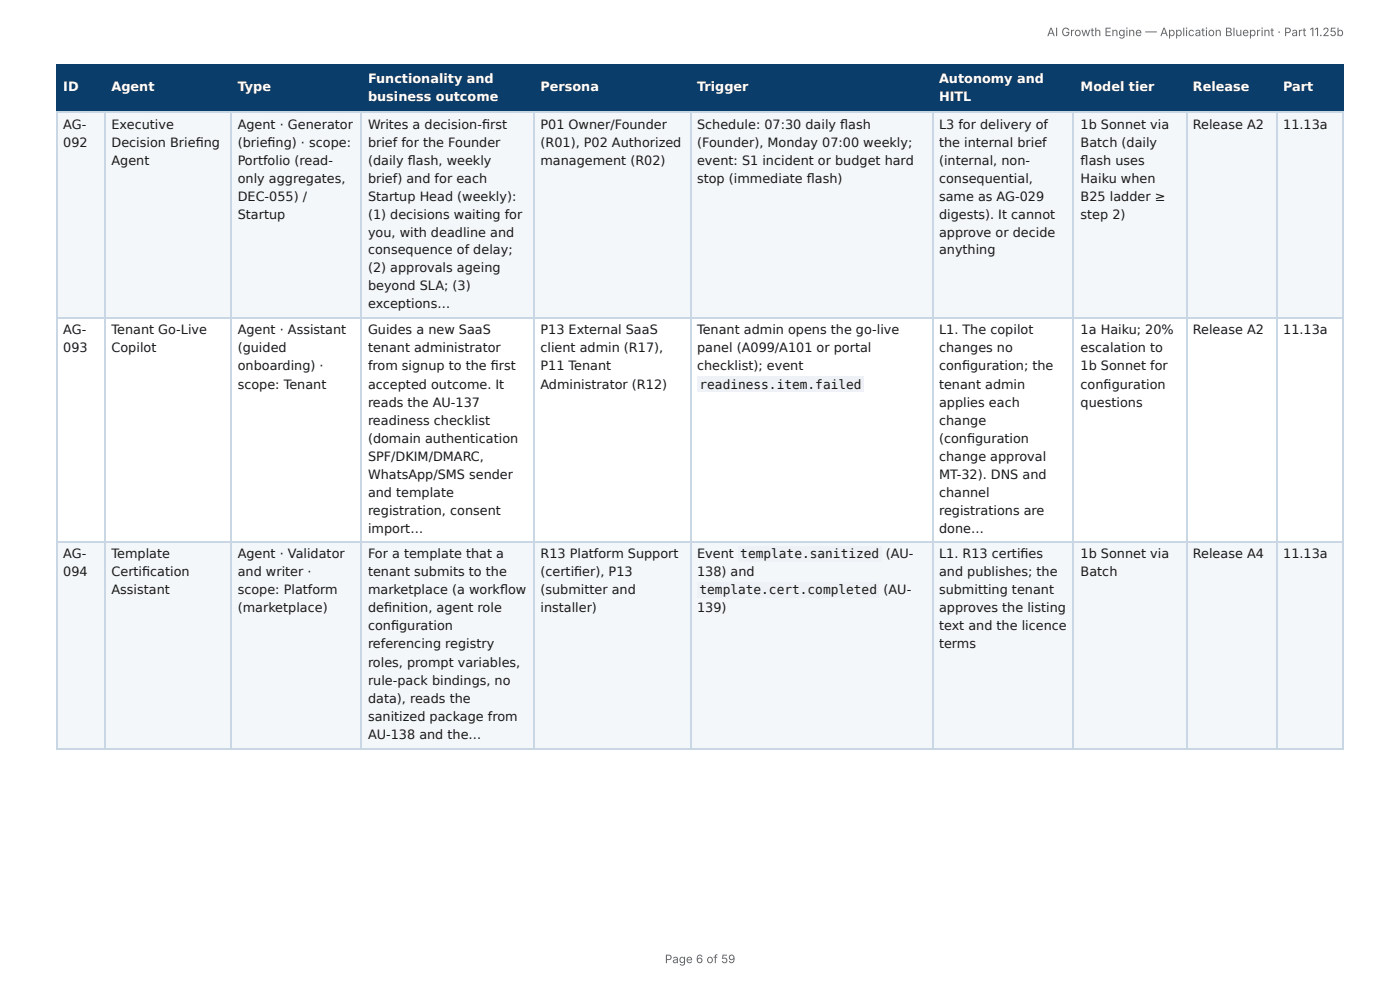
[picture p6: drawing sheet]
<svg xmlns="http://www.w3.org/2000/svg" width="297mm" height="210mm" viewBox="0 0 297 210" stroke-linecap="round" stroke-linejoin="round" font-family="sans-serif">
<defs><g id="words">
<g font-size="2.7" fill="#fff">
<text x="78.2" y="17.6">Functionality and</text>
<text x="199.4" y="17.6">Autonomy and</text>
<text x="13.4" y="19.4">ID</text>
<text x="23.7" y="19.4">Agent</text>
<text x="50.5" y="19.4">Type</text>
<text x="78.2" y="21.4">business outcome</text>
<text x="114.8" y="19.4">Persona</text>
<text x="148.1" y="19.4">Trigger</text>
<text x="199.4" y="21.4">HITL</text>
<text x="229.5" y="19.4">Model tier</text>
<text x="253.4" y="19.4">Release</text>
<text x="272.6" y="19.4">Part</text>
</g>
<g font-size="2.7" fill="#1a1a1a">
<text x="13.4" y="27.3">AG-</text>
<text x="23.7" y="27.3">Executive</text>
<text x="50.5" y="27.3">Agent · Generator</text>
<text x="78.2" y="27.3">Writes a decision-fi rst</text>
<text x="114.8" y="27.3">P01 Owner/Founder</text>
<text x="148.1" y="27.3">Schedule: 07:30 daily fl ash</text>
<text x="199.4" y="27.3">L3 for delivery of</text>
<text x="229.5" y="27.3">1b Sonnet via</text>
<text x="253.4" y="27.3">Release A2</text>
<text x="272.6" y="27.3">11.13a</text>
<text x="13.4" y="31.1">092</text>
<text x="23.7" y="31.1">Decision Briefi ng</text>
<text x="23.7" y="35">Agent</text>
<text x="50.5" y="31.1">(briefi ng) · scope:</text>
<text x="50.5" y="35">Portfolio (read-</text>
<text x="78.2" y="31.1">brief for the Founder</text>
<text x="78.2" y="35">(daily fl ash, weekly</text>
<text x="114.8" y="31.1">(R01), P02 Authorized</text>
<text x="114.8" y="35">management (R02)</text>
<text x="148.1" y="31.1">(Founder), Monday 07:00 weekly;</text>
<text x="148.1" y="35">event: S1 incident or budget hard</text>
<text x="199.4" y="31.1">the internal brief</text>
<text x="199.4" y="35">(internal, non-</text>
<text x="229.5" y="31.1">Batch (daily</text>
<text x="229.5" y="35">fl ash uses</text>
<text x="50.5" y="38.8">only aggregates,</text>
<text x="78.2" y="38.8">brief) and for each</text>
<text x="148.1" y="38.8">stop (immediate fl ash)</text>
<text x="199.4" y="38.8">consequential,</text>
<text x="229.5" y="38.8">Haiku when</text>
<text x="50.5" y="42.6">DEC-055) /</text>
<text x="50.5" y="46.5">Startup</text>
<text x="78.2" y="42.6">Startup Head (weekly):</text>
<text x="78.2" y="46.5">(1) decisions waiting for</text>
<text x="199.4" y="42.6">same as AG-029</text>
<text x="199.4" y="46.5">digests). It cannot</text>
<text x="229.5" y="42.6">B25 ladder ≥</text>
<text x="229.5" y="46.5">step 2)</text>
<text x="78.2" y="50.3">you, with deadline and</text>
<text x="78.2" y="53.9">consequence of delay;</text>
<text x="199.4" y="50.3">approve or decide</text>
<text x="199.4" y="53.9">anything</text>
<text x="78.2" y="57.7">(2) approvals ageing</text>
<text x="78.2" y="61.5">beyond SLA; (3)</text>
<text x="78.2" y="65.4">exceptions…</text>
<text x="13.4" y="71">AG-</text>
<text x="23.7" y="71">Tenant Go-Live</text>
<text x="50.5" y="71">Agent · Assistant</text>
<text x="78.2" y="71">Guides a new SaaS</text>
<text x="114.8" y="71">P13 External SaaS</text>
<text x="148.1" y="71">Tenant admin opens the go-live</text>
<text x="199.4" y="71">L1. The copilot</text>
<text x="229.5" y="71">1a Haiku; 20%</text>
<text x="253.4" y="71">Release A2</text>
<text x="272.6" y="71">11.13a</text>
<text x="13.4" y="74.8">093</text>
<text x="23.7" y="74.8">Copilot</text>
<text x="50.5" y="74.8">(guided</text>
<text x="78.2" y="74.8">tenant administrator</text>
<text x="114.8" y="74.8">client admin (R17),</text>
<text x="148.1" y="74.8">panel (A099/A101 or portal</text>
<text x="199.4" y="74.8">changes no</text>
<text x="229.5" y="74.8">escalation to</text>
<text x="50.5" y="78.7">onboarding) ·</text>
<text x="50.5" y="82.5">scope: Tenant</text>
<text x="78.2" y="78.7">from signup to the fi rst</text>
<text x="78.2" y="82.5">accepted outcome. It</text>
<text x="114.8" y="78.7">P11 Tenant</text>
<text x="114.8" y="82.5">Administrator (R12)</text>
<text x="148.1" y="78.7">checklist); event</text>
<text x="148.6" y="82.5">readiness.item.failed</text>
<text x="199.4" y="78.7">confi guration; the</text>
<text x="199.4" y="82.5">tenant admin</text>
<text x="229.5" y="78.7">1b Sonnet for</text>
<text x="229.5" y="82.5">confi guration</text>
<text x="78.2" y="86.3">reads the AU-137</text>
<text x="199.4" y="86.3">applies each</text>
<text x="229.5" y="86.3">questions</text>
<text x="78.2" y="90.2">readiness checklist</text>
<text x="78.2" y="94">(domain authentication</text>
<text x="199.4" y="90.2">change</text>
<text x="199.4" y="94">(confi guration</text>
<text x="78.2" y="97.8">SPF/DKIM/DMARC,</text>
<text x="78.2" y="101.7">WhatsApp/SMS sender</text>
<text x="199.4" y="97.8">change approval</text>
<text x="199.4" y="101.7">MT-32). DNS and</text>
<text x="78.2" y="105.5">and template</text>
<text x="199.4" y="105.5">channel</text>
<text x="78.2" y="109.3">registration, consent</text>
<text x="78.2" y="113.2">import…</text>
<text x="199.4" y="109.3">registrations are</text>
<text x="199.4" y="113.2">done…</text>
<text x="13.4" y="118.5">AG-</text>
<text x="23.7" y="118.5">Template</text>
<text x="50.5" y="118.5">Agent · Validator</text>
<text x="78.2" y="118.5">For a template that a</text>
<text x="114.8" y="118.5">R13 Platform Support</text>
<text x="148.1" y="118.5">Event</text>
<text x="157.2" y="118.5">template.sanitized</text>
<text x="188.1" y="118.5">(AU-</text>
<text x="199.4" y="118.5">L1. R13 certifi es</text>
<text x="229.5" y="118.5">1b Sonnet via</text>
<text x="253.4" y="118.5">Release A4</text>
<text x="272.6" y="118.5">11.13a</text>
<text x="13.4" y="122.4">094</text>
<text x="23.7" y="122.4">Certifi cation</text>
<text x="50.5" y="122.4">and writer ·</text>
<text x="78.2" y="122.4">tenant submits to the</text>
<text x="114.8" y="122.4">(certifi er), P13</text>
<text x="148.1" y="122.4">138) and</text>
<text x="199.4" y="122.4">and publishes; the</text>
<text x="229.5" y="122.4">Batch</text>
<text x="23.7" y="126.2">Assistant</text>
<text x="50.5" y="126.2">scope: Platform</text>
<text x="50.5" y="130">(marketplace)</text>
<text x="78.2" y="126.2">marketplace (a workfl ow</text>
<text x="78.2" y="130">defi nition, agent role</text>
<text x="114.8" y="126.2">(submitter and</text>
<text x="114.8" y="130">installer)</text>
<text x="148.1" y="130">139)</text>
<text x="148.6" y="126.2">template.cert.completed</text>
<text x="187.7" y="126.2">(AU-</text>
<text x="199.4" y="126.2">submitting tenant</text>
<text x="199.4" y="130">approves the listing</text>
<text x="78.2" y="133.9">confi guration</text>
<text x="78.2" y="137.7">referencing registry</text>
<text x="199.4" y="133.9">text and the licence</text>
<text x="199.4" y="137.7">terms</text>
<text x="78.2" y="141.5">roles, prompt variables,</text>
<text x="78.2" y="145.4">rule-pack bindings, no</text>
<text x="78.2" y="149.2">data), reads the</text>
<text x="78.2" y="153">sanitized package from</text>
<text x="78.2" y="156.9">AU-138 and the…</text>
</g>
<g font-size="2.5" fill="#666">
<text x="222.4" y="7.7">AI Growth Engine — Application Blueprint · Part 11.25b</text>
<text x="141.2" y="204.5">Page 6 of 59</text>
</g>
</g></defs>
<g fill="#0b3d6b">
<path d="M12.2 14h10.2v9.7h-10.2z"/>
<path d="M22.4 14h26.6v9.7h-26.6z"/>
<path d="M49 14h27.8v9.7h-27.8z"/>
<path d="M76.8 14h36.6v9.7h-36.6z"/>
<path d="M113.4 14h33.2v9.7h-33.2z"/>
<path d="M146.6 14h51.4v9.7h-51.4z"/>
<path d="M198 14h30.1v9.7h-30.1z"/>
<path d="M228.1 14h23.8v9.7h-23.8z"/>
<path d="M251.9 14h19.1v9.7h-19.1z"/>
<path d="M271 14h14.4v9.7h-14.4z"/>
</g>
<g fill="#f4f7fa">
<path d="M12.2 23.7h10.2v44h-10.2z"/>
<path d="M22.4 23.7h26.6v44h-26.6z"/>
<path d="M49 23.7h27.8v44h-27.8z"/>
<path d="M76.8 23.7h36.6v44h-36.6z"/>
<path d="M113.4 23.7h33.2v44h-33.2z"/>
<path d="M146.6 23.7h51.4v44h-51.4z"/>
<path d="M198 23.7h30.1v44h-30.1z"/>
<path d="M228.1 23.7h23.8v44h-23.8z"/>
<path d="M251.9 23.7h19.1v44h-19.1z"/>
<path d="M271 23.7h14.4v44h-14.4z"/>
<path d="M12.2 115.2h10.2v43.7h-10.2z"/>
<path d="M22.4 115.2h26.6v43.7h-26.6z"/>
<path d="M49 115.2h27.8v43.7h-27.8z"/>
<path d="M76.8 115.2h36.6v43.7h-36.6z"/>
<path d="M113.4 115.2h33.2v43.7h-33.2z"/>
<path d="M146.6 115.2h51.4v43.7h-51.4z"/>
<path d="M198 115.2h30.1v43.7h-30.1z"/>
<path d="M228.1 115.2h23.8v43.7h-23.8z"/>
<path d="M251.9 115.2h19.1v43.7h-19.1z"/>
<path d="M271 115.2h14.4v43.7h-14.4z"/>
</g>
<g fill="none" stroke="#0b3d6b" stroke-width=".26">
<path d="M11.9 13.9h273.5M12 13.8v10.2M22.3 13.8v10.2M49.1 13.8v10.2M76.7 13.8v10.2M113.5 13.8v10.2M146.7 13.8v10.2M198.1 13.8v10.2M228 13.8v10.2M252 13.8v10.2M271.2 13.8v10.2M285.2 13.8v10.2"/>
<path d="M11.9 23.9h273.5"/>
</g>
<g fill="none" stroke="#c9d6e3" stroke-width=".26">
<path d="M11.9 23.9h273.5M12 24v134.9M22.3 24v134.9M49.1 24v134.9M76.7 24v134.9M113.5 24v134.9M146.7 24v134.9M198.1 24v134.9M228 24v134.9M252 24v134.9M271.2 24v134.9M285.2 24v134.9"/>
<path d="M11.9 67.6h273.5M11.9 115.1h273.5M11.9 159h273.5"/>
</g>
<g fill="#eef2f6">
<path d="M148.1 79.9h35.3v3.4h-35.3z"/>
<path d="M156.8 116h30.4v3.3h-30.4z"/>
<path d="M148.1 123.7h38.6v3.3h-38.6z"/>
</g>
<use href="#words"/>
</svg>
